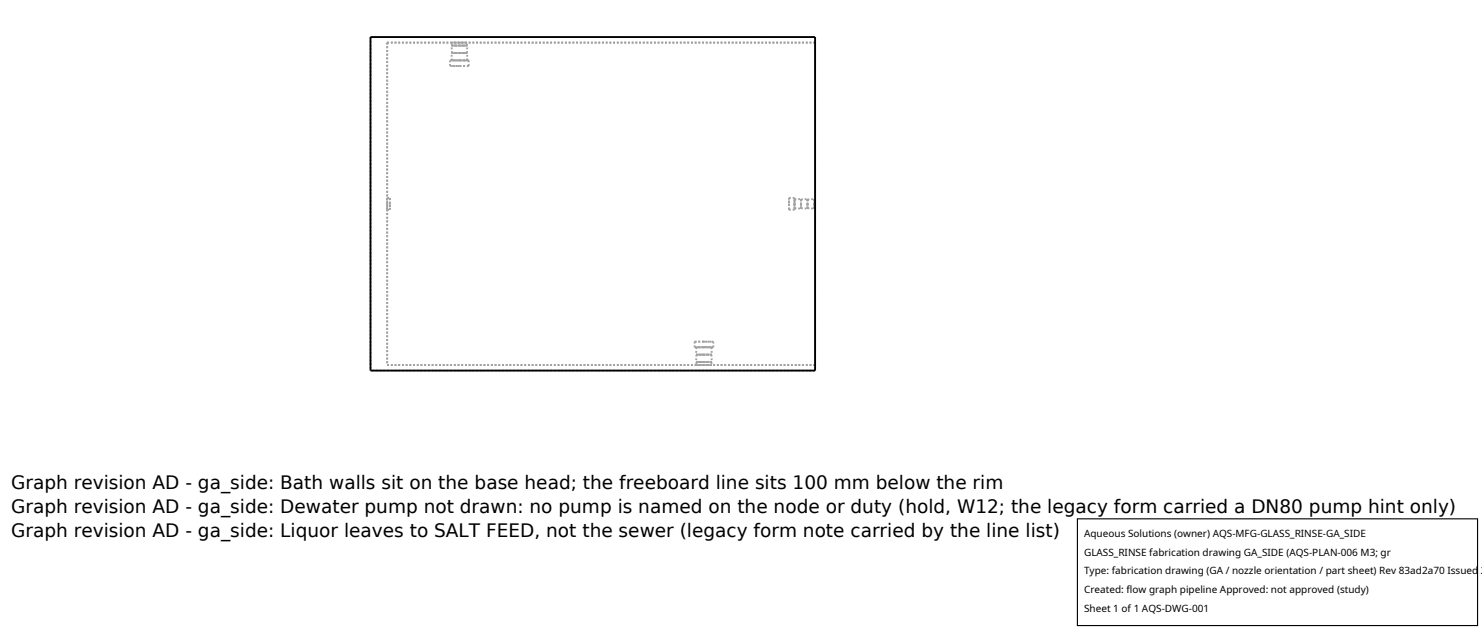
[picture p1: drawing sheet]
<svg xmlns="http://www.w3.org/2000/svg" width="212mm" height="90mm" viewBox="0 0 212 90" stroke-linecap="round" stroke-linejoin="round" font-family="sans-serif">
<defs><g id="words">
<g font-size="2.6">
<text x="1.6" y="69.8">Graph revision AD - ga_side: Bath walls sit on the base head; the freeboard line sits 100 mm below the rim</text>
<text x="1.6" y="73.3">Graph revision AD - ga_side: Dewater pump not drawn: no pump is named on the node or duty (hold, W12; the legacy form carried a DN80 pump hint only)</text>
<text x="1.6" y="76.7">Graph revision AD - ga_side: Liquor leaves to SALT FEED, not the sewer (legacy form note carried by the line list)</text>
</g>
<g font-size="1.4">
<text x="154.8" y="76.6">Aqueous Solutions (owner) AQS-MFG-GLASS_RINSE-GA_SIDE</text>
<text x="154.8" y="79.3">GLASS_RINSE fabrication drawing GA_SIDE (AQS-PLAN-006 M3; gr</text>
<text x="154.8" y="82">Type: fabrication drawing (GA / nozzle orientation / part sheet) Rev 83ad2a70 Issued 2</text>
<text x="154.8" y="84.7">Created: flow graph pipeline Approved: not approved (study)</text>
<text x="154.8" y="87.4">Sheet 1 of 1 AQS-DWG-001</text>
</g>
</g></defs>
<g fill="none" stroke="#a0a0a0" stroke-width=".26" stroke-dasharray=".3 .3" stroke-linecap="butt">
<path d="M52.9 5.3h63.5M52.9 5.3v47.6M55.3 6.1h61.1M55.3 6.1v46M64.3 8.6h1.3M64.3 9.4h1.3M64.3 8.6v.8M64.5 6.5h1.1M64.5 7.6h1.1M64.5 6.1h1.1M64.5 8.6h1.1M64.5 6.5v-.4"/>
<path d="M64.5 7.6v-1.1M64.5 8.6v-1M65.6 6.1h1.1M65.6 6.5h1.1M65.6 7.6h1.1M65.6 8.6h1.1M65.6 8.6h1.4M65.6 9.4h1.4M66.7 6.5h-2.2M66.7 7.6h-2.2M66.7 8.6h-2.2M66.7 6.5v-.4"/>
<path d="M66.7 7.6v-1.1M66.7 8.6v-1M66.7 6.1h-2.2M67 8.6h-2.7M67 9.4h-2.7M67 8.6v.8M116.4 5.3v47.6M116.4 6.1v46M55.3 29.1v.8M55.3 29.9v-1.6M55.3 28.3v.8M55.3 29.9h.4"/>
<path d="M55.3 28.3h.4M55.7 29.1v-.8M55.7 28.3v1.6M55.7 29.9v-.8M112.7 29.1v.8M112.7 29.9v-1.6M112.7 28.3v.8M113.5 29.1v.8M113.5 29.9v-1.6M113.5 28.3v.8M113.5 29.1v.6M113.5 29.7v-1.2"/>
<path d="M113.5 28.5v.6M113.5 28.3h-.8M113.5 29.9h-.8M113.5 29.7l.9 .1M113.5 28.5l.9-.1M114.4 29.1v.7M114.4 29.8v-1.4M114.4 28.4v.7M114.4 29.1v.6M114.4 29.7v-1.2M114.4 28.5v.6M114.4 29.7l.9 .1"/>
<path d="M114.4 28.5l.9-.1M115.3 29.1v.7M115.3 29.8v-1.4M115.3 28.4v.7M115.3 29.1v.6M115.3 29.7v-1.2M115.3 28.5v.6M115.3 29.7l1 .1M115.3 28.5l1-.1M116.3 29.1v.7M116.3 29.8v-1.4M116.3 28.4v.7"/>
<path d="M116.3 29.1v.6M116.3 29.7v-1.2M116.3 28.5v.6M116.4 29.1v.6M116.4 29.7v-1.2M116.4 28.5v.6M116.4 28.5h-.1M116.4 29.7h-.1M55.3 52.1h61.1M99.2 49.6h2.7M99.2 48.8h2.7M99.2 49.6v-.8"/>
<path d="M99.4 51.7h2.3M99.4 50.6h2.3M99.4 52.1h2.2M99.5 51.7h2.1M99.5 50.6h2.1M99.5 49.6h2.1M99.5 51.7l-.1 .4M99.5 50.6l-.1 1.1M99.5 49.6l-.1 1M100.5 52.1h-1.1M100.5 51.7h-1M100.5 51.7h-1.1"/>
<path d="M100.5 50.6h-1M100.5 50.6h-1.1M100.5 49.6h-1M100.5 49.6h-1.3M100.5 48.8h-1.3M101.6 51.7h-1.1M101.6 50.6h-1.1M101.6 49.6h-1.1M101.6 51.7v.4M101.6 50.6l.1 1.1M101.6 49.6l.1 1M101.6 52.1h-1.1"/>
<path d="M101.7 51.7h-1.2M101.7 50.6h-1.2M101.9 49.6h-1.4M101.9 48.8h-1.4M101.9 49.6v-.8M116.4 52.9h-63.5"/>
</g>
<path d="M52.9 5.3h63.5v47.6h-63.5z" fill="none" stroke="#000" stroke-width=".26"/>
<path d="M153.9 74.1h57.1v15.2h-57.1z" fill="#fff" stroke="#000" stroke-width=".16"/>
<use href="#words"/>
</svg>
